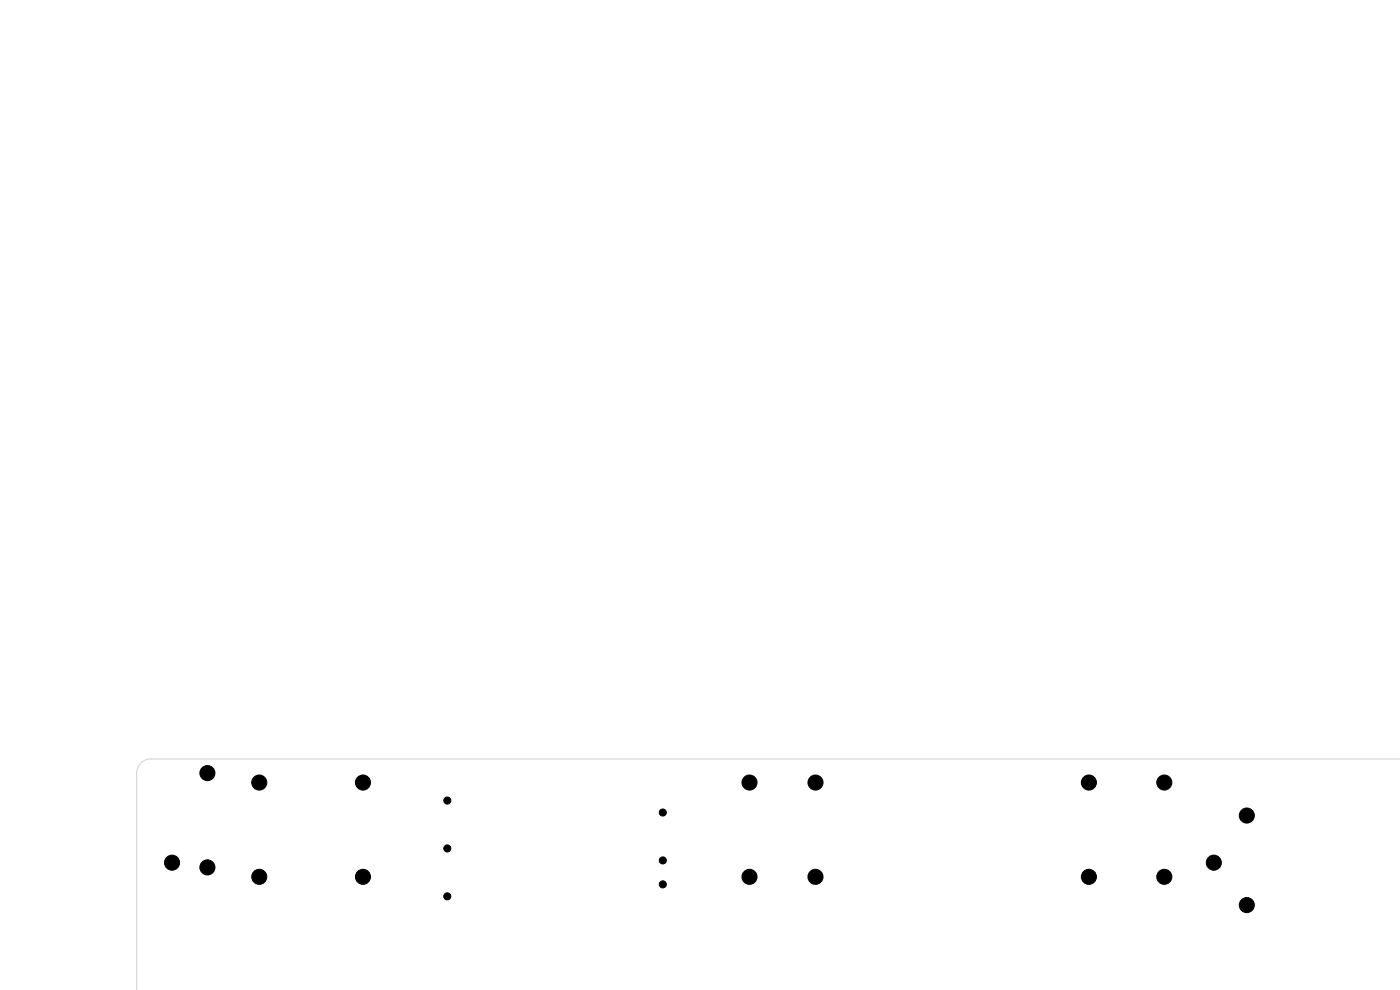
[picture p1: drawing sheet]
<svg xmlns="http://www.w3.org/2000/svg" width="297mm" height="210mm" viewBox="0 0 297 210" stroke-linecap="round" stroke-linejoin="round" font-family="sans-serif">
<path d="M297.1 161h-265.1a3 3 0 0 0-3 3v46.1" fill="none" stroke="#d0d2cd" stroke-width=".21"/>
<g fill="#000" stroke="#000" stroke-width=".21">
<circle cx="44" cy="164" r="1.6"/>
<circle cx="55" cy="166" r="1.6"/>
<circle cx="77" cy="166" r="1.6"/>
<circle cx="94.9" cy="169.8" r=".75"/>
<circle cx="94.9" cy="180" r=".75"/>
<circle cx="140.6" cy="172.4" r=".75"/>
<circle cx="159" cy="166" r="1.6"/>
<circle cx="173" cy="166" r="1.6"/>
<circle cx="231" cy="166" r="1.6"/>
<circle cx="247" cy="166" r="1.6"/>
<circle cx="264.5" cy="173" r="1.6"/>
<circle cx="36.5" cy="183" r="1.6"/>
<circle cx="44" cy="184" r="1.6"/>
<circle cx="55" cy="186" r="1.6"/>
<circle cx="77" cy="186" r="1.6"/>
<circle cx="94.9" cy="190.1" r=".75"/>
<circle cx="140.6" cy="182.5" r=".75"/>
<circle cx="140.6" cy="187.6" r=".75"/>
<circle cx="159" cy="186" r="1.6"/>
<circle cx="173" cy="186" r="1.6"/>
<circle cx="231" cy="186" r="1.6"/>
<circle cx="247" cy="186" r="1.6"/>
<circle cx="257.5" cy="183" r="1.6"/>
<circle cx="264.5" cy="192" r="1.6"/>
</g>
</svg>
